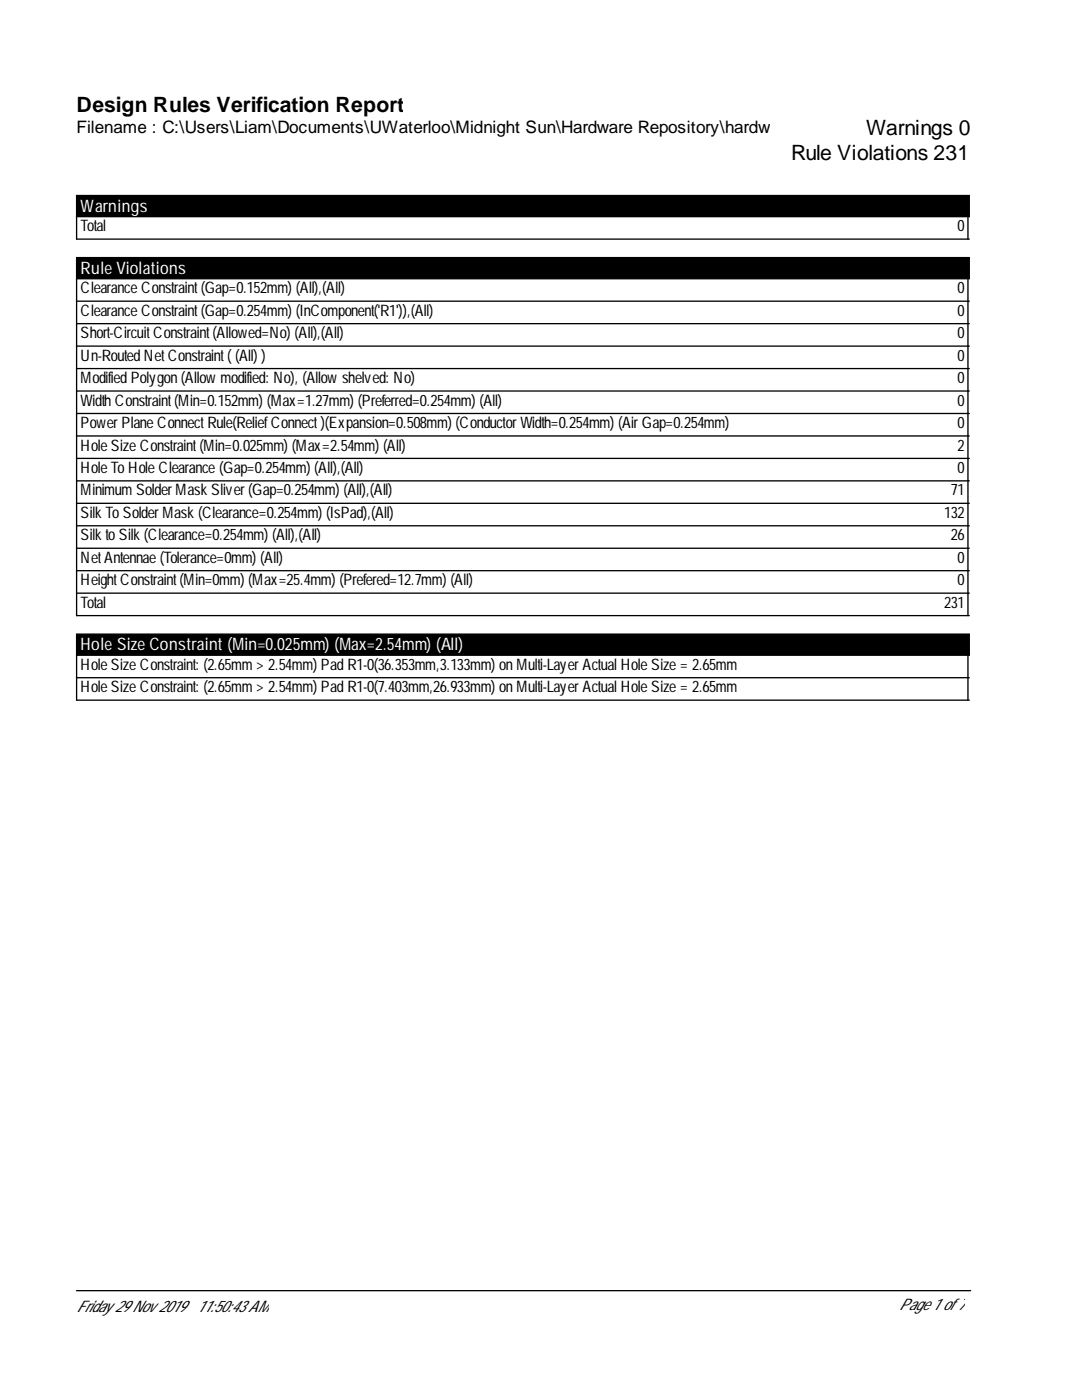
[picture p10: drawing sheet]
<svg xmlns="http://www.w3.org/2000/svg" width="216mm" height="279mm" viewBox="0 0 216 279" stroke-linecap="round" stroke-linejoin="round" font-family="sans-serif">
<defs><g id="words">
<g font-size="4.2">
<text x="15.3" y="22.3">Design Rules Verification Report</text>
<text x="172.9" y="27">Warnings 0</text>
<text x="157.8" y="32">Rule Violations 231</text>
</g>
<text font-size="3.4" x="15.3" y="26.6">Filename : C:\Users\Liam\Documents\UWaterloo\Midnight Sun\Hardware Repository\hardw</text>
<g font-size="3.4" fill="#fff">
<text x="16.1" y="42.2">Warnings</text>
<text x="16.1" y="54.6">Rule Violations</text>
<text x="16.1" y="129.7">Hole Size Constraint(Min=0.025mm) (Max=2.54mm) (All)</text>
</g>
<g font-size="3.2">
<text x="16.1" y="46.2">Total</text>
<text x="191" y="46.2">0</text>
<text x="16.1" y="58.5">ClearanceConstraint(Gap=0.152mm) (All),(All)</text>
<text x="191" y="58.5">0</text>
<text x="16.1" y="63">ClearanceConstraint(Gap=0.254mm) (InComponent('R1')),(All)</text>
<text x="191" y="63">0</text>
<text x="16.1" y="67.5">Short-CircuitConstraint(Allowed=No) (All),(All)</text>
<text x="16.1" y="72">Un-RoutedNetConstraint((All) )</text>
<text x="191" y="67.5">0</text>
<text x="191" y="72">0</text>
<text x="16.1" y="76.5">ModifiedPolygon(Allowmodified: No), (Allowshelved: No)</text>
<text x="191" y="76.5">0</text>
<text x="16.1" y="81">WidthConstraint(Min=0.152mm) (Max=1.27mm) (Preferred=0.254mm) (All)</text>
<text x="191" y="81">0</text>
<text x="16.1" y="85.4">PowerPlaneConnectRule(ReliefConnect)(Expansion=0.508mm) (ConductorWidth=0.254mm) (AirGap=0.254mm)</text>
<text x="16.1" y="89.9">HoleSizeConstraint(Min=0.025mm) (Max=2.54mm) (All)</text>
<text x="191" y="85.4">0</text>
<text x="191" y="89.9">2</text>
<text x="16.1" y="94.4">HoleToHoleClearance(Gap=0.254mm) (All),(All)</text>
<text x="191" y="94.4">0</text>
<text x="16.1" y="98.9">MinimumSolderMaskSliver(Gap=0.254mm) (All),(All)</text>
<text x="189.7" y="98.9">71</text>
<text x="16.1" y="103.4">SilkToSolderMask(Clearance=0.254mm) (IsPad),(All)</text>
<text x="16.1" y="107.8">SilktoSilk(Clearance=0.254mm) (All),(All)</text>
<text x="188.4" y="103.4">132</text>
<text x="189.7" y="107.8">26</text>
<text x="16.1" y="112.3">NetAntennae(Tolerance=0mm) (All)</text>
<text x="191" y="112.3">0</text>
<text x="16.1" y="116.8">HeightConstraint(Min=0mm) (Max=25.4mm) (Prefered=12.7mm) (All)</text>
<text x="191" y="116.8">0</text>
<text x="16.1" y="121.3">Total</text>
<text x="188.4" y="121.3">231</text>
<text x="16.1" y="133.7">HoleSizeConstraint: (2.65mm&gt; 2.54mm) PadR1-0(36.353mm,3.133mm) onMulti-LayerActual HoleSize= 2.65mm</text>
<text x="16.1" y="138.2">HoleSizeConstraint: (2.65mm&gt; 2.54mm) PadR1-0(7.403mm,26.933mm) onMulti-LayerActual HoleSize= 2.65mm</text>
<text x="15.3" y="261.8">Friday29Nov2019</text>
<text x="39.3" y="261.8">11:50:43AM</text>
<text x="179.4" y="261.5">Page1 of7</text>
</g>
</g></defs>
<path d="M15.3 39h178.1v4.2h-178.1zM15.3 51.4h178.1v4.2h-178.1zM15.3 126.5h178.1v4.3h-178.1z" fill="#000" stroke="#000" stroke-width=".26"/>
<g fill="none" stroke="#000" stroke-width=".26">
<path d="M15.3 43.2v4.5h178.1M15.3 55.6v67.3h178.1M193.1 43.2v4.5M193.1 55.6v67.3M15.3 60.1h178.1M15.3 64.6h178.1M15.3 69.1h178.1M15.3 73.6h178.1M15.3 78h178.1M15.3 82.5h178.1M15.3 87h178.1M15.3 91.5h178.1"/>
<path d="M15.3 96h178.1M15.3 100.4h178.1M15.3 104.9h178.1M15.3 109.4h178.1M15.3 113.9h178.1M15.3 118.4h178.1M15.3 130.8v8.9h178.1M15.3 135.3h178.1M193.1 130.8v8.9M15.3 257.6h178.4"/>
</g>
<use href="#words"/>
</svg>
